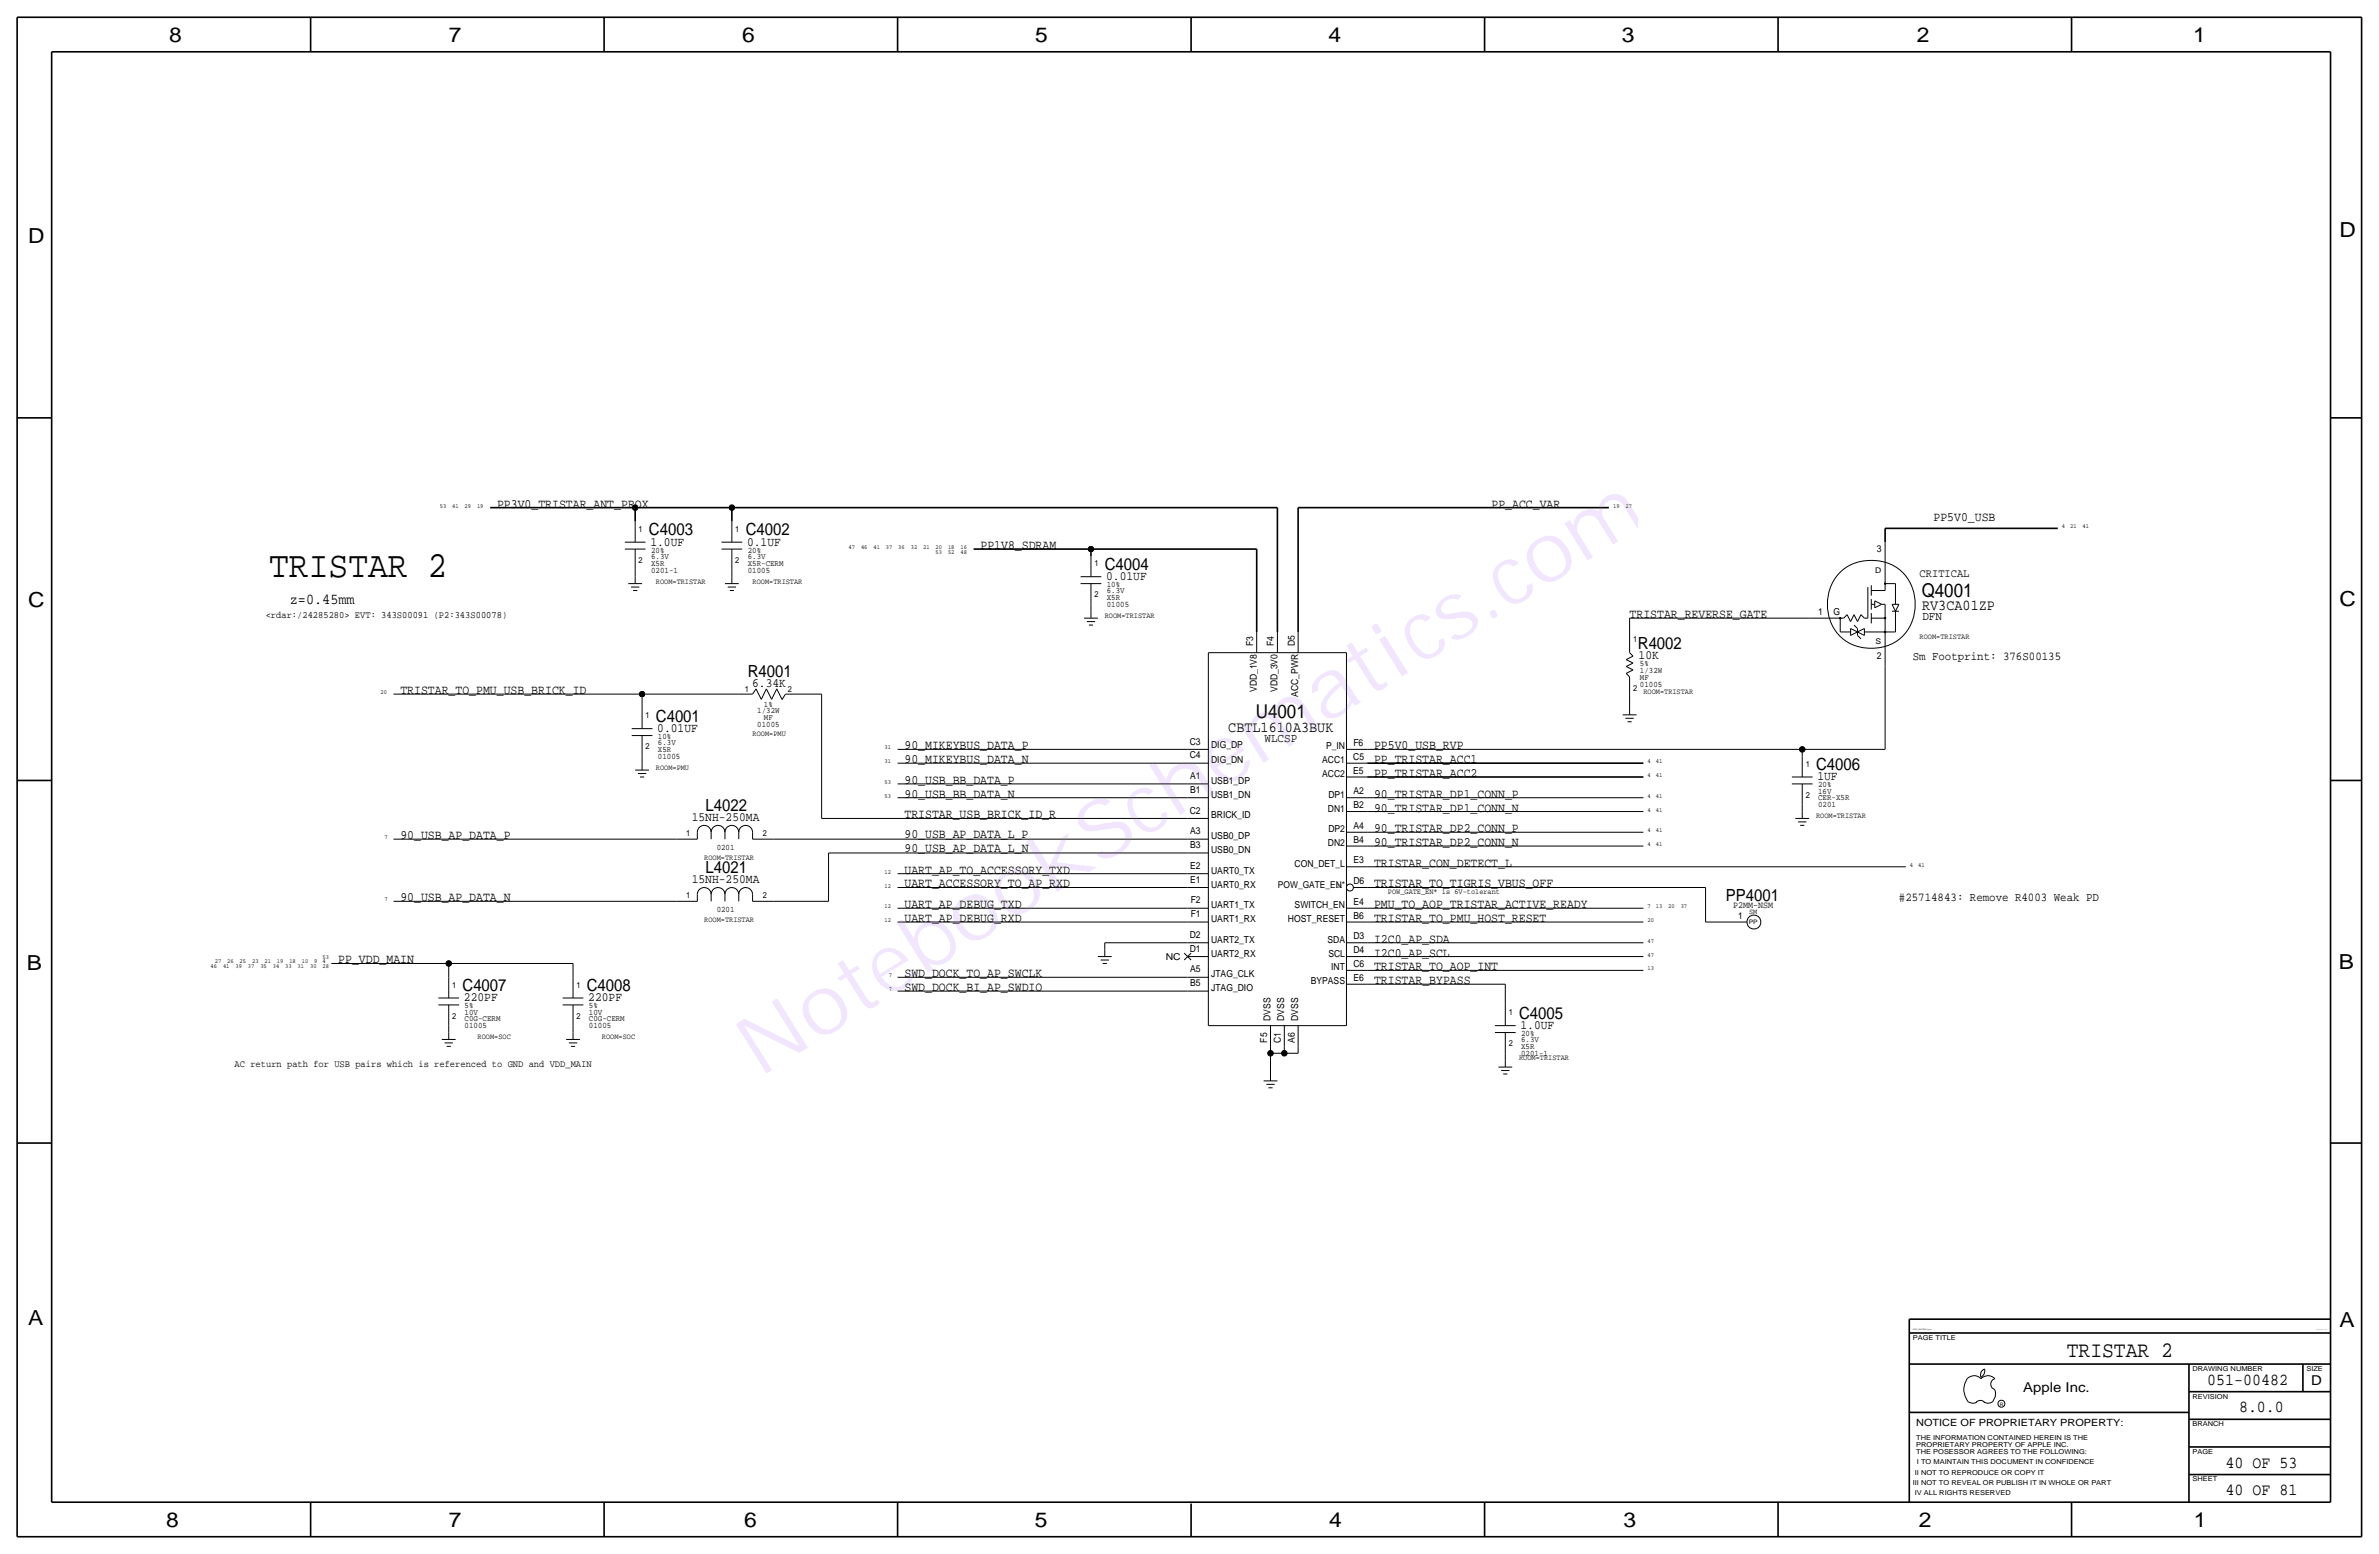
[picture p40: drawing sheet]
<svg xmlns="http://www.w3.org/2000/svg" width="875mm" height="572mm" viewBox="0 0 875 572" stroke-linecap="round" stroke-linejoin="round" font-family="sans-serif">
<defs><g id="words">
<text font-size="30.2" fill="#9f40ff" x="279.3" y="396.5" transform="rotate(-32 279.3 396.5)">NotebookSchematics.com</text>
<text font-size="13.6" x="99" y="212.1">TRISTAR 2</text>
<text font-size="8.1" x="760.2" y="499.1">TRISTAR 2</text>
<g font-size="7.6">
<text x="62.2" y="15.5">8</text>
<text x="165" y="15.5">7</text>
<text x="273" y="15.5">6</text>
<text x="380.7" y="15.5">5</text>
<text x="488.6" y="15.5">4</text>
<text x="596.6" y="15.5">3</text>
<text x="705.1" y="15.5">2</text>
<text x="806.7" y="15.5">1</text>
<text x="10.4" y="89.4">D</text>
<text x="860.5" y="87.1">D</text>
<text x="10.4" y="223.3">C</text>
<text x="860.5" y="222.8">C</text>
<text x="9.8" y="356.6">B</text>
<text x="860.3" y="356.4">B</text>
<text x="10.4" y="487.4">A</text>
<text x="860.5" y="488.2">A</text>
<text x="61.2" y="561.6">8</text>
<text x="165" y="561.6">7</text>
<text x="273.8" y="561.6">6</text>
<text x="380.7" y="561.6">5</text>
<text x="488.9" y="561.6">4</text>
<text x="597.1" y="561.6">3</text>
<text x="705.8" y="561.6">2</text>
<text x="806.9" y="561.6">1</text>
</g>
<g font-size="7">
<text x="706.8" y="219.7">Q4001</text>
<text x="461.9" y="264.2">U4001</text>
</g>
<g font-size="6.2">
<text x="238.7" y="196.8">C4003</text>
<text x="274.3" y="196.8">C4002</text>
<text x="406.3" y="209.5">C4004</text>
<text x="602.4" y="238.5">R4002</text>
<text x="275.1" y="248.9">R4001</text>
<text x="241.2" y="265.4">C4001</text>
<text x="668" y="283.2">C4006</text>
<text x="259.5" y="298.2">L4022</text>
<text x="259.5" y="321.1">L4021</text>
<text x="634.8" y="331.2">PP4001</text>
<text x="170.1" y="364.5">C4007</text>
<text x="215.8" y="364.5">C4008</text>
<text x="558.7" y="374.6">C4005</text>
<text x="811.9" y="509.3">051-00482</text>
<text x="823.6" y="519.4">8.0.0</text>
<text x="818.6" y="539.7">40 OF 53</text>
<text x="818.6" y="549.9">40 OF 81</text>
</g>
<g font-size="5.6">
<text x="106.6" y="222.3">z=0.45mm</text>
<text x="707" y="224.3">RV3CA01ZP</text>
<text x="451.8" y="269.2">CBTL1610A3BUK</text>
</g>
<g font-size="5">
<text x="850.1" y="509.3">D</text>
<text x="744.2" y="511.8">Apple Inc.</text>
</g>
<g font-size="4.7">
<text x="182.8" y="186.7">PP3V0_TRISTAR_ANT_PROX</text>
<text x="548.6" y="186.7">PP_ACC_VAR</text>
<text x="711.2" y="191.8">PP5V0_USB</text>
<text x="239.2" y="200.7">1.0UF</text>
<text x="274.8" y="200.7">0.1UF</text>
<text x="360.6" y="201.9">PP1V8_SDRAM</text>
<text x="406.9" y="213.4">0.01UF</text>
<text x="599.4" y="227.3">TRISTAR_REVERSE_GATE</text>
<text x="602.7" y="242.3">10K</text>
<text x="147.3" y="255.3">TRISTAR_TO_PMU_USB_BRICK_ID</text>
<text x="276.7" y="252.5">6.34K</text>
<text x="241.8" y="269.2">0.01UF</text>
<text x="332.7" y="275.6">90_MIKEYBUS_DATA_P</text>
<text x="505.4" y="275.6">PP5V0_USB_RVP</text>
<text x="332.7" y="280.7">90_MIKEYBUS_DATA_N</text>
<text x="505.4" y="280.7">PP_TRISTAR_ACC1</text>
<text x="505.4" y="285.7">PP_TRISTAR_ACC2</text>
<text x="668.5" y="287">1UF</text>
<text x="332.7" y="288.3">90_USB_BB_DATA_P</text>
<text x="332.7" y="293.4">90_USB_BB_DATA_N</text>
<text x="505.4" y="293.4">90_TRISTAR_DP1_CONN_P</text>
<text x="505.4" y="298.4">90_TRISTAR_DP1_CONN_N</text>
<text x="254.4" y="301.8">15NH-250MA</text>
<text x="332.7" y="301">TRISTAR_USB_BRICK_ID_R</text>
<text x="147.3" y="308.6">90_USB_AP_DATA_P</text>
<text x="332.7" y="308.1">90_USB_AP_DATA_L_P</text>
<text x="505.4" y="306.1">90_TRISTAR_DP2_CONN_P</text>
<text x="505.4" y="311.1">90_TRISTAR_DP2_CONN_N</text>
<text x="332.7" y="313.2">90_USB_AP_DATA_L_N</text>
<text x="332.7" y="321.3">UART_AP_TO_ACCESSORY_TXD</text>
<text x="505.4" y="318.8">TRISTAR_CON_DETECT_L</text>
<text x="254.4" y="324.6">15NH-250MA</text>
<text x="332.7" y="326.4">UART_ACCESSORY_TO_AP_RXD</text>
<text x="505.4" y="326.4">TRISTAR_TO_TIGRIS_VBUS_OFF</text>
<text x="147.3" y="331.5">90_USB_AP_DATA_N</text>
<text x="332.7" y="334">UART_AP_DEBUG_TXD</text>
<text x="505.4" y="334">PMU_TO_AOP_TRISTAR_ACTIVE_READY</text>
<text x="332.7" y="339.1">UART_AP_DEBUG_RXD</text>
<text x="505.4" y="339.1">TRISTAR_TO_PMU_HOST_RESET</text>
<text x="505.4" y="346.7">I2C0_AP_SDA</text>
<text x="505.4" y="351.8">I2C0_AP_SCL</text>
<text x="124.4" y="354.3">PP_VDD_MAIN</text>
<text x="332.7" y="359.4">SWD_DOCK_TO_AP_SWCLK</text>
<text x="505.4" y="356.9">TRISTAR_TO_AOP_INT</text>
<text x="332.7" y="364.5">SWD_DOCK_BI_AP_SWDIO</text>
<text x="505.4" y="361.9">TRISTAR_BYPASS</text>
<text x="170.6" y="368.3">220PF</text>
<text x="216.4" y="368.3">220PF</text>
<text x="559.3" y="378.5">1.0UF</text>
</g>
<g font-size="4.5">
<text x="707.1" y="227.8">DFN</text>
<text x="465.1" y="273.1">WLCSP</text>
</g>
<g font-size="4.4">
<text x="703.5" y="242.6">Sm Footprint: 376S00135</text>
<text x="698.4" y="331.5">#25714843: Remove R4003 Weak PD</text>
</g>
<text font-size="4.3" x="706.1" y="212.1">CRITICAL</text>
<text font-size="3.7" x="704.8" y="524.5">NOTICE OF PROPRIETARY PROPERTY:</text>
<g font-size="3.6">
<text x="97.7" y="227.3">&lt;rdar:/24285280&gt; EVT: 343S00091 (P2:343S00078)</text>
<text x="86.3" y="392.4">AC return path for USB pairs which is referenced to GND and VDD_MAIN</text>
</g>
<g font-size="3.5">
<text x="690.3" y="202.9">3</text>
<text x="668.8" y="226.1">1</text>
<text x="674.4" y="226.1">G</text>
<text x="461" y="237.5" transform="rotate(-90 461 237.5)">F3</text>
<text x="468.6" y="237.5" transform="rotate(-90 468.6 237.5)">F4</text>
<text x="476.2" y="237.5" transform="rotate(-90 476.2 237.5)">D5</text>
<text x="690.3" y="242.3">2</text>
<text x="462.2" y="254.5" transform="rotate(-90 462.2 254.5)">VDD_1V8</text>
<text x="469.8" y="254.5" transform="rotate(-90 469.8 254.5)">VDD_3V0</text>
<text x="477.5" y="256.3" transform="rotate(-90 477.5 256.3)">ACC_PWR</text>
<text x="437.6" y="273.8">C3</text>
<text x="445.5" y="275.1">DIG_DP</text>
<text x="487.7" y="275.6">P_IN</text>
<text x="497.8" y="274.3">F6</text>
<text x="437.6" y="278.9">C4</text>
<text x="445.5" y="280.7">DIG_DN</text>
<text x="486.3" y="280.7">ACC1</text>
<text x="497.7" y="279.4">C5</text>
<text x="437.8" y="286.5">A1</text>
<text x="486.3" y="285.8">ACC2</text>
<text x="497.7" y="284.5">E5</text>
<text x="437.8" y="291.6">B1</text>
<text x="445.5" y="293.4">USB1_DN</text>
<text x="445.5" y="288.3">USB1_DP</text>
<text x="488.6" y="293.4">DP1</text>
<text x="497.8" y="292.1">A2</text>
<text x="437.6" y="299.2">C2</text>
<text x="488.4" y="298.5">DN1</text>
<text x="497.8" y="297.2">B2</text>
<text x="445.5" y="301">BRICK_ID</text>
<text x="497.8" y="304.8">A4</text>
<text x="437.8" y="306.8">A3</text>
<text x="437.8" y="311.9">B3</text>
<text x="445.5" y="308.6">USB0_DP</text>
<text x="488.4" y="311.2">DN2</text>
<text x="488.6" y="306.1">DP2</text>
<text x="497.8" y="309.9">B4</text>
<text x="445.5" y="313.7">USB0_DN</text>
<text x="497.8" y="317.5">E3</text>
<text x="437.8" y="319.5">E2</text>
<text x="445.5" y="321.3">UART0_TX</text>
<text x="476.2" y="318.8">CON_DET_L</text>
<text x="437.8" y="324.6">E1</text>
<text x="445.5" y="326.4">UART0_RX</text>
<text x="470.1" y="326.4">POW_GATE_EN*</text>
<text x="497.8" y="325.1">D6</text>
<text x="438" y="332.2">F2</text>
<text x="445.5" y="334">UART1_TX</text>
<text x="476.2" y="334">SWITCH_EN</text>
<text x="497.8" y="332.7">E4</text>
<text x="637.5" y="333.8">P2MM-NSM</text>
<text x="438" y="337.3">F1</text>
<text x="445.5" y="339.1">UART1_RX</text>
<text x="473.7" y="339.1">HOST_RESET</text>
<text x="497.8" y="337.8">B6</text>
<text x="639.3" y="338.1">1</text>
<text x="437.6" y="344.9">D2</text>
<text x="445.5" y="346.7">UART2_TX</text>
<text x="488.3" y="346.7">SDA</text>
<text x="497.8" y="345.4">D3</text>
<text x="428.8" y="353.1">NC</text>
<text x="437.6" y="350">D1</text>
<text x="445.5" y="351.8">UART2_RX</text>
<text x="488.6" y="351.8">SCL</text>
<text x="497.8" y="350.5">D4</text>
<text x="437.8" y="357.6">A5</text>
<text x="445.5" y="359.4">JTAG_CLK</text>
<text x="489.7" y="356.9">INT</text>
<text x="497.8" y="355.6">C6</text>
<text x="437.8" y="362.7">B5</text>
<text x="445.5" y="364.5">JTAG_DIO</text>
<text x="482.1" y="361.9">BYPASS</text>
<text x="497.8" y="360.7">E6</text>
<text x="467.3" y="375.4" transform="rotate(-90 467.3 375.4)">DVSS</text>
<text x="472.4" y="375.4" transform="rotate(-90 472.4 375.4)">DVSS</text>
<text x="477.5" y="375.4" transform="rotate(-90 477.5 375.4)">DVSS</text>
<text x="466" y="383.4" transform="rotate(-90 466 383.4)">F5</text>
<text x="471.1" y="383.8" transform="rotate(-90 471.1 383.8)">C1</text>
<text x="476.2" y="383.6" transform="rotate(-90 476.2 383.6)">A6</text>
</g>
<g font-size="3.1">
<text x="234.9" y="195.6">1</text>
<text x="270.5" y="195.6">1</text>
<text x="239.5" y="203.2">20%</text>
<text x="275" y="203.2">20%</text>
<text x="234.9" y="207">2</text>
<text x="239.5" y="205.5">6.3V</text>
<text x="239.5" y="208">X5R</text>
<text x="270.5" y="207">2</text>
<text x="275" y="205.5">6.3V</text>
<text x="275" y="208">X5R-CERM</text>
<text x="402.5" y="208.3">1</text>
<text x="239.5" y="210.6">0201-1</text>
<text x="275" y="210.6">01005</text>
<text x="407.1" y="215.9">10%</text>
<text x="402.5" y="219.7">2</text>
<text x="407.1" y="218.2">6.3V</text>
<text x="407.1" y="220.7">X5R</text>
<text x="407.1" y="223.3">01005</text>
<text x="600.7" y="236.2">1</text>
<text x="603.2" y="245.1">5%</text>
<text x="603.2" y="250.2">MF</text>
<text x="603.2" y="247.6">1/32W</text>
<text x="274" y="254.5">1</text>
<text x="289.8" y="254.5">2</text>
<text x="600.7" y="254">2</text>
<text x="603.2" y="252.7">01005</text>
<text x="278.5" y="262.4">1/32W</text>
<text x="281" y="259.8">1%</text>
<text x="237.4" y="264.2">1</text>
<text x="278.5" y="267.5">01005</text>
<text x="281" y="264.9">MF</text>
<text x="237.4" y="275.6">2</text>
<text x="242" y="271.8">10%</text>
<text x="242" y="274.1">6.3V</text>
<text x="242" y="279.1">01005</text>
<text x="242" y="276.6">X5R</text>
<text x="664.2" y="281.9">1</text>
<text x="664.2" y="293.4">2</text>
<text x="668.7" y="291.8">16V</text>
<text x="668.7" y="289.6">20%</text>
<text x="668.7" y="296.9">0201</text>
<text x="668.7" y="294.4">CER-X5R</text>
<text x="252.4" y="307.3">1</text>
<text x="280.6" y="307.3">2</text>
<text x="263.6" y="312.7">0201</text>
<text x="252.4" y="330.2">1</text>
<text x="263.6" y="335.5">0201</text>
<text x="280.6" y="330.2">2</text>
<text x="166.3" y="363.2">1</text>
<text x="212" y="363.2">1</text>
<text x="170.9" y="370.8">5%</text>
<text x="216.6" y="370.8">5%</text>
<text x="166.3" y="374.7">2</text>
<text x="170.9" y="373.1">10V</text>
<text x="170.9" y="375.7">C0G-CERM</text>
<text x="212" y="374.7">2</text>
<text x="216.6" y="373.1">10V</text>
<text x="216.6" y="375.7">C0G-CERM</text>
<text x="554.9" y="373.4">1</text>
<text x="170.9" y="378.2">01005</text>
<text x="216.6" y="378.2">01005</text>
<text x="559.5" y="381">20%</text>
<text x="559.5" y="383.3">6.3V</text>
<text x="554.9" y="384.8">2</text>
<text x="559.5" y="385.8">X5R</text>
<text x="559.5" y="388.4">0201-1</text>
</g>
<g font-size="2.9">
<text x="241.3" y="214.6">ROOM=TRISTAR</text>
<text x="276.8" y="214.6">ROOM=TRISTAR</text>
<text x="689.7" y="210.6">D</text>
<text x="406.4" y="227.3">ROOM=TRISTAR</text>
<text x="689.8" y="236.7">S</text>
<text x="706.1" y="235">ROOM=TRISTAR</text>
<text x="604.5" y="255.3">ROOM=TRISTAR</text>
<text x="276.8" y="270.5">ROOM=PMU</text>
<text x="241.2" y="283.2">ROOM=PMU</text>
<text x="668" y="301">ROOM=TRISTAR</text>
<text x="259" y="316.2">ROOM=TRISTAR</text>
<text x="510.5" y="328.9">POW_GATE_EN* is 6V-tolerant</text>
<text x="259" y="339.1">ROOM=TRISTAR</text>
<text x="175.7" y="382.3">ROOM=SOC</text>
<text x="221.4" y="382.3">ROOM=SOC</text>
<text x="558.8" y="389.9">ROOM=TRISTAR</text>
</g>
<text font-size="2.8" x="643.4" y="336">SM</text>
<g font-size="2.5">
<text x="703.5" y="492.8">PAGE TITLE</text>
<text x="806.4" y="504.2">DRAWING NUMBER</text>
<text x="848.3" y="504.2">SIZE</text>
<text x="806.4" y="514.4">REVISION</text>
<text x="806.4" y="524.5">BRANCH</text>
<text x="704.8" y="532.1">PROPRIETARY PROPERTY OF APPLE INC.</text>
<text x="704.8" y="529.6">THE INFORMATION CONTAINED HEREIN IS THE</text>
<text x="704.8" y="534.7">THE POSESSOR AGREES TO THE FOLLOWING:</text>
<text x="705.1" y="538.5">I TO MAINTAIN THIS DOCUMENT IN CONFIDENCE</text>
<text x="806.4" y="534.7">PAGE</text>
<text x="704.3" y="542.3">II NOT TO REPRODUCE OR COPY IT</text>
<text x="806.4" y="544.8">SHEET</text>
<text x="703.5" y="546.1">III NOT TO REVEAL OR PUBLISH IT IN WHOLE OR PART</text>
<text x="704.3" y="549.9">IV ALL RIGHTS RESERVED</text>
</g>
<g font-size="2.3">
<text x="161.7" y="186.7">53</text>
<text x="166.3" y="186.7">41</text>
<text x="170.9" y="186.7">29</text>
<text x="175.5" y="186.7">19</text>
<text x="593.3" y="186.7">19</text>
<text x="597.9" y="186.7">27</text>
<text x="758.4" y="194.3">4</text>
<text x="761.5" y="194.3">21</text>
<text x="766" y="194.3">41</text>
<text x="312.1" y="201.9">47</text>
<text x="316.7" y="201.9">46</text>
<text x="321.3" y="201.9">41</text>
<text x="325.8" y="201.9">37</text>
<text x="330.4" y="201.9">36</text>
<text x="335" y="201.9">32</text>
<text x="339.6" y="201.9">21</text>
<text x="344.1" y="203.8">53</text>
<text x="344.1" y="201.9">20</text>
<text x="348.7" y="203.8">52</text>
<text x="348.7" y="201.9">18</text>
<text x="353.3" y="203.8">48</text>
<text x="353.3" y="201.9">16</text>
<text x="139.9" y="255.3">20</text>
<text x="325.3" y="275.6">31</text>
<text x="325.3" y="280.7">31</text>
<text x="606" y="280.7">4</text>
<text x="609" y="280.7">41</text>
<text x="606" y="285.8">4</text>
<text x="609" y="285.8">41</text>
<text x="325.3" y="288.3">53</text>
<text x="325.3" y="293.4">53</text>
<text x="606" y="293.4">4</text>
<text x="609" y="293.4">41</text>
<text x="606" y="298.5">4</text>
<text x="609" y="298.5">41</text>
<text x="141.5" y="308.6">7</text>
<text x="606" y="306.1">4</text>
<text x="606" y="311.2">4</text>
<text x="609" y="306.1">41</text>
<text x="609" y="311.2">41</text>
<text x="325.3" y="321.3">12</text>
<text x="702.5" y="318.8">4</text>
<text x="705.6" y="318.8">41</text>
<text x="325.3" y="326.4">12</text>
<text x="491.4" y="326.4">21</text>
<text x="141.5" y="331.5">7</text>
<text x="325.3" y="334">12</text>
<text x="606" y="334">7</text>
<text x="609" y="334">13</text>
<text x="613.6" y="334">20</text>
<text x="618.2" y="334">37</text>
<text x="325.3" y="339.1">12</text>
<text x="606" y="339.1">20</text>
<text x="643.2" y="339.9">PP</text>
<text x="606" y="346.7">47</text>
<text x="118.6" y="352.5">53</text>
<text x="606" y="351.8">47</text>
<text x="77.5" y="356.2">46</text>
<text x="79" y="354.3">27</text>
<text x="82" y="356.2">41</text>
<text x="83.6" y="354.3">26</text>
<text x="86.6" y="356.2">39</text>
<text x="88.1" y="354.3">25</text>
<text x="91.2" y="356.2">37</text>
<text x="92.7" y="354.3">23</text>
<text x="95.8" y="356.2">35</text>
<text x="97.3" y="354.3">21</text>
<text x="100.3" y="356.2">34</text>
<text x="101.9" y="354.3">19</text>
<text x="104.9" y="356.2">33</text>
<text x="106.4" y="354.3">18</text>
<text x="109.5" y="356.2">31</text>
<text x="111" y="354.3">10</text>
<text x="114" y="356.2">30</text>
<text x="115.6" y="354.3">9</text>
<text x="118.6" y="356.2">28</text>
<text x="118.6" y="354.3">4</text>
<text x="326.9" y="359.4">7</text>
<text x="606" y="356.9">13</text>
<text x="326.9" y="364.5">7</text>
</g>
<text font-size="1.8" x="735.5" y="516.9">R</text>
<text font-size=".8" x="703.5" y="488.9">SYNC_MASTER=Sync</text>
<text font-size=".4" x="851.9" y="488.9">SYNC_DATE=06/06/2016</text>
</g></defs>
<g fill="none" stroke="#000" stroke-width=".37">
<path d="M229.8 199.4h7.6zM233.6 191.8v7.6zM265.4 199.4h7.6zM269.2 191.8v7.6zM693.4 199.4v17.8zM229.8 201.9h7.6zM231.1 214.6h5.1zM232.1 215.9h3.1zM232.9 217.2h1.5zM233.6 209.6v2.5zM233.6 212.1v2.5zM233.6 201.9v7.7z"/>
<path d="M265.4 201.9h7.6zM266.6 214.6h5.1zM267.7 215.9h3zM268.4 217.2h1.6zM269.2 209.6v2.5zM269.2 201.9v7.7zM269.2 212.1v2.5zM397.5 214.6h7.6zM397.5 212.1h7.6zM401.3 204.5v7.6zM401.3 214.6v7.7zM676.2 211.1a17.1 17.1 0 0 1 24.2 0 16.9 16.9 0 0 1-3.1 24.9 16.6 16.6 0 0 1-23.4-6 17.4 17.4 0 0 1 2.3-18.9z"/>
<path d="M687 215.9v11.4zM688.3 215.2v3.8zM688.3 217.2h5.1zM693.4 214.6h3.8zM697.2 214.6v7.7zM398.7 227.3h5.1zM399.7 228.6h3.1zM400.5 229.9h1.5zM401.3 222.3v2.5zM401.3 224.8v2.5zM462.2 232.4v7.6zM469.9 232.4v7.6z"/>
<path d="M477.5 232.4v7.6zM599.4 227.3v5.1zM599.4 227.3h66zM599.4 232.4v7.6zM665.4 227.3h12.7zM676.9 232.4h3.8zM676.9 227.3v5.1zM678.1 227.3l1.3-1.2zM679.4 226.1l1.3 2.5zM680.7 233.7l5.1-2.6zM680.7 231.1v2.6zM680.7 231.1l5.1 2.6z"/>
<path d="M681.9 226.1l-1.2 2.5zM681.9 229.9l1.3 1.2zM681.9 226.1l1.3 2.5zM683.2 233.7l1.3 1.3zM683.2 231.1v2.6zM684.5 226.1l1.3 1.2zM684.5 226.1l-1.3 2.5zM685.8 231.1v2.6zM685.8 232.4h11.4zM685.8 227.3h1.2zM688.3 227.3h5.1zM688.3 222.3h1.3z"/>
<path d="M688.3 225.5v3.8zM688.3 220.3v3.9zM689.6 223.5l2.5-1.2zM689.6 221v2.5zM689.6 221l2.5 1.3zM692.1 222.3h1.3zM693.4 222.2v22.9zM695.9 222.3h2.6zM695.9 224.8h2.6zM695.9 222.3l1.3 2.5zM697.2 224.8v7.6zM698.5 222.3l-1.3 2.5z"/>
<path d="M144.7 255.3h91.5zM236.2 255.3h35.5zM236.2 255.3v5.1zM271.7 255.3h5.1zM278.1 253.3l1.9 3.9zM278.1 253.3l-1.3 2zM281.9 253.3l-1.9 3.9zM281.9 253.3l1.9 3.9zM285.7 253.3l-1.9 3.9zM285.7 253.3l1.9 3.9zM288.9 255.3h5.7zM288.9 255.3l-1.3 2z"/>
<path d="M294.6 255.3h7.6zM302.2 255.3v45.7zM444.5 240v137.2zM444.5 240h50.8zM495.3 240v137.2zM598.1 247.7l1.3 1.2zM598.1 245.1l2.6 1.3zM598.1 242.6l2.6 1.2zM598.1 242.6l2.6-1.3zM598.1 247.7l2.6-1.3zM598.1 245.1l2.6-1.3zM599.4 240l1.3 1.3z"/>
<path d="M599.4 255.3v5.1zM599.4 248.9v6.4zM693.4 245.1v30.5zM232.4 270.5h7.6zM232.4 268h7.6zM236.2 278.1v2.6zM236.2 260.4v7.6zM236.2 270.5v7.6zM330.2 275.6h106.6zM436.8 275.6h7.7zM495.3 275.6h7.6zM502.9 275.6h160z"/>
<path d="M596.9 262.9h5zM597.9 264.2h3zM598.6 265.4h1.6zM599.4 260.4v2.5zM662.9 275.6h30.5zM662.9 275.6v2.5zM662.9 278.1v7.7zM233.6 283.2h5.1zM234.6 284.5h3.1zM235.4 285.8h1.5zM236.2 280.7v2.5zM330.1 293.4h106.7z"/>
<path d="M330.1 288.3h106.7zM330.2 280.7h106.6zM436.8 288.3h7.6zM436.8 280.7h7.7zM436.8 293.4h7.7zM495.3 280.7h7.6zM495.3 285.8h7.6zM495.3 293.4h7.6zM495.3 298.5h7.6zM502.9 298.5h101.6zM502.9 293.4h101.6zM659.1 288.3h7.6z"/>
<path d="M659.1 285.8h7.6zM662.9 295.9v2.5zM662.9 298.5v2.5zM662.9 288.3v7.6zM144.7 308.6h104.2zM248.9 308.6h7.6zM256.5 306.1a2.54 2.54 0 0 1 2.5-2.6 2.54 2.54 0 0 1 2.6 2.6 2.54 2.54 0 0 1 2.5-2.6 2.54 2.54 0 0 1 2.5 2.6 2.54 2.54 0 0 1 2.6-2.6 2.54 2.54 0 0 1 2.5 2.6 2.54 2.54 0 0 1 2.6-2.6 2.54 2.54 0 0 1 2.5 2.6M256.5 306.1v2.5zM261.6 306.1v2.5zM266.6 306.1v2.5zM271.7 306.1v2.5zM276.8 308.6h7.6z"/>
<path d="M276.8 306.1v2.5zM284.4 308.6h152.4zM302.2 301h134.6zM304.7 313.7v17.8zM304.7 313.7h132.1zM436.8 308.6h7.7zM436.8 301h7.7zM436.8 313.7h7.7zM495.3 306.1h7.6zM495.3 311.2h7.6zM495.3 318.8h7.6zM502.9 311.2h101.6z"/>
<path d="M502.9 306.1h101.6zM502.9 318.8h198.1zM660.4 301h5zM661.4 302.3h3zM662.1 303.5h1.6zM144.7 331.5h104.2zM248.9 331.5h7.6zM256.5 328.9a2.54 2.54 0 0 1 2.5-2.5 2.54 2.54 0 0 1 2.6 2.5 2.54 2.54 0 0 1 2.5-2.5 2.54 2.54 0 0 1 2.5 2.5 2.54 2.54 0 0 1 2.6-2.5 2.54 2.54 0 0 1 2.5 2.5 2.54 2.54 0 0 1 2.6-2.5 2.54 2.54 0 0 1 2.5 2.5M256.5 328.9v2.6zM261.6 328.9v2.6zM266.6 328.9v2.6zM271.7 328.9v2.6z"/>
<path d="M276.8 331.5h7.6zM276.8 328.9v2.6zM284.4 331.5h20.3zM330.1 334h106.7zM330.1 339.1h106.7zM330.2 321.3h106.6zM330.2 326.4h106.6zM436.8 321.3h7.7zM436.8 334h7.7zM436.8 326.4h7.7zM436.8 339.1h7.7zM495.3 339.1h7.6z"/>
<path d="M495.3 334h7.6zM497.8 326.4h5.1zM502.9 334h101.6zM502.9 339.1h101.6zM502.9 326.4h124.4zM627.3 326.4v12.7zM627.3 339.1h10.2zM637.5 339.1h5.1zM121.9 354.3h43.1zM165 354.3h45.8zM165 354.3v5.1zM165 359.4v7.6z"/>
<path d="M210.8 354.3v5.1zM210.8 359.4v7.6zM330.1 359.4h106.7zM403.8 351.8h5.1zM404.8 353.1h3.1zM405.6 354.3h1.5zM406.4 346.7v2.5zM406.4 349.2v2.6zM406.4 346.7h30.4zM435.6 350.5l2.5 2.6zM436.8 346.7h7.7zM436.8 359.4h7.7z"/>
<path d="M436.8 351.8h7.7zM438.1 350.5l-2.5 2.6zM495.3 351.8h7.6zM495.3 356.9h7.6zM495.3 346.7h7.6zM502.9 356.9h101.6zM502.9 351.8h101.6zM502.9 346.7h101.6zM161.2 367h7.7zM161.2 369.6h7.7zM165 377.2v2.5zM165 369.6v7.6z"/>
<path d="M165 379.7v2.6zM207 369.6h7.6zM207 367h7.6zM210.8 377.2v2.5zM210.8 369.6v7.6zM210.8 379.7v2.6zM330.1 364.5h106.7zM436.8 364.5h7.7zM444.5 377.2h50.8zM467.3 377.2v7.6zM472.4 377.2v7.6zM477.5 377.2v7.6z"/>
<path d="M495.3 362h7.6zM502.9 362h50.8zM549.9 379.7h7.6zM549.9 377.2h7.6zM553.7 361.9v7.7zM553.7 369.6v7.6zM553.7 379.7v7.7zM162.5 382.3h5.1zM163.5 383.5h3.1zM164.3 384.8h1.5zM208.2 382.3h5.1zM209.2 383.5h3.1z"/>
<path d="M210 384.8h1.5zM464.8 397.5h5.1zM465.8 398.8h3zM467.3 387.4v7.6zM467.3 384.8v2.5zM467.3 395v2.5zM467.3 387.4h5.1zM472.4 387.4h5.1zM472.4 384.8v2.5zM477.5 384.8v2.5zM551.1 392.4h5.1zM552.1 393.7h3.1z"/>
<path d="M552.9 395h1.5zM553.7 387.4v2.5zM553.7 389.9v2.5zM466.5 400.1h1.6zM724.1 515.6l.5 .2a2.67 2.67 0 0 0 2.5-.2M726.8 515.7a2.09 2.09 0 0 1 3.1 0M728.6 506.5a2.69 2.69 0 0 0 1.3-3 2.26 2.26 0 0 0-1.3 3M729.7 515.6l.4 .2a2.67 2.67 0 0 0 2.6-.2M733.7 511.1a4.5 4.5 0 0 1-1 4.6M733.8 511a2.08 2.08 0 0 1-1.6-2 2.08 2.08 0 0 1 1.6-2 3.4 3.4 0 0 0-5.1 0 3.6 3.6 0 0 0-3.9-.8 3.6 3.6 0 0 0-2.3 3.3 7.1 7.1 0 0 0 1.6 6.2"/>
<circle cx="496.5" cy="326.4" r="1.28"/>
<circle cx="645.1" cy="339.1" r="2.56"/>
<circle cx="736.1" cy="516.2" r="1.28"/>
</g>
<g fill="none" stroke="#000" stroke-width=".6" stroke-linecap="butt">
<path d="M6.3 6.4v558.7zM6.3 6.4h862.3zM19 19.1v533.4zM19 19.1h838.2zM114.2 6.4v12.7zM222.2 6.4v12.7zM330.1 6.4v12.7zM438.1 6.4v12.7zM546.1 6.4v12.7zM654 6.4v12.7zM762 6.4v12.7zM857.2 19.1v533.4z"/>
<path d="M868.6 6.4v558.7zM6.3 153.7h12.7zM857.2 153.7h11.4zM180.3 186.7h53.3zM233.6 186.7h35.6zM233.6 186.7v5.1zM269.2 186.7h200.6zM269.2 186.7v5.1zM469.9 186.7v45.7zM477.5 186.7v45.7zM477.5 186.7h114.3zM693.4 194.3h63.5z"/>
<path d="M693.4 194.3v5.1zM358.1 201.9h43.2zM401.3 201.9v2.6zM401.3 201.9h60.9zM462.2 201.9v30.5zM6.3 287h12.7zM502.9 285.8h101.6zM502.9 280.7h101.6zM857.2 287h11.4zM6.3 420.4h12.7zM857.2 420.4h11.4zM702.3 485.1v5.1z"/>
<path d="M702.3 485.1h154.9zM702.3 490.2v62.3zM702.3 490.2h154.9zM702.3 519.4h102.8zM702.3 501.6h154.9zM805.1 501.6v50.8zM805.1 511.8h52.1zM847 501.6v10.2zM805.1 522h52.1zM805.1 532.1h52.1zM19 552.5h838.2zM114.2 552.5v12.7z"/>
<path d="M222.2 552.5v12.7zM330.1 552.5v12.7zM438.1 553v12.1zM546.1 552.5v12.7zM654 552.5v12.7zM762 552.5v12.7zM805.1 542.3h52.1zM6.3 565.2h862.3z"/>
</g>
<g fill="#000" stroke="#000" stroke-width=".37">
<path d="M693.2 214.5h.4v.3h-.4zM676.7 227.2h.4v.3h-.4zM693.2 232.2h.4v.4h-.4zM693.2 227.2h.4v.3h-.4z"/>
<circle cx="233.6" cy="186.7" r="1.02"/>
<circle cx="269.2" cy="186.7" r="1.02"/>
<circle cx="401.3" cy="201.9" r="1.02"/>
<circle cx="236.2" cy="255.3" r="1.02"/>
<circle cx="662.9" cy="275.6" r="1.02"/>
<circle cx="165" cy="354.3" r="1.02"/>
<circle cx="467.3" cy="387.3" r="1.02"/>
<circle cx="472.4" cy="387.3" r="1.02"/>
</g>
<use href="#words"/>
</svg>
